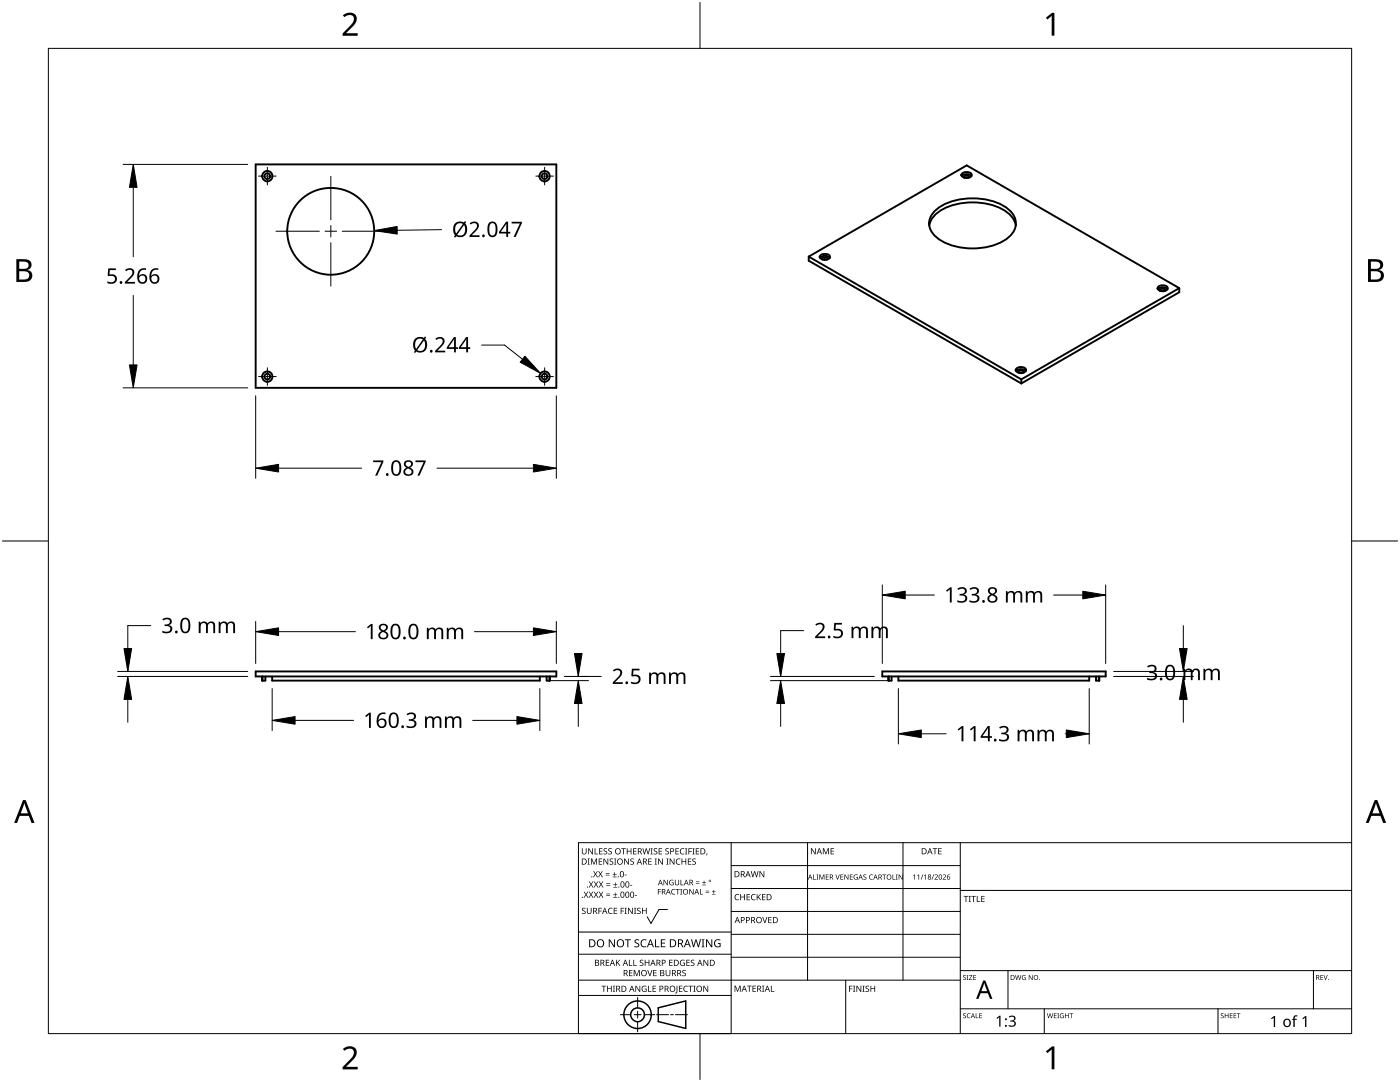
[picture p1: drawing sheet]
<svg xmlns="http://www.w3.org/2000/svg" width="279mm" height="216mm" viewBox="0 0 279 216" stroke-linecap="round" stroke-linejoin="round" font-family="sans-serif">
<g fill="none" stroke="#000" stroke-width=".38">
<path d="M51 32.8h60v44.6h-60zM191.9 35.1a1.43 1.43 0 0 1 2 0M192 34.7a1.29 1.29 0 0 1 1.9 .2 1.2 1.2 0 0 1-2 0zM192.4 35.4a.57 .57 0 0 1 .5-.4 .57 .57 0 0 1 .6 .4h-.1M192.5 35.5h.8M192.8 35.4v.1M193 35.4v.1M161.4 51.2v.8l42.4 24.5M161.4 51.2l31.5-18.2 42.4 24.5M161.4 51.2l42.4 24.5M163.7 51.5a1.33 1.33 0 0 1 1.9 0M163.7 51a1.49 1.49 0 0 1 1.9 0l.1 .3a1.2 1.2 0 0 1-2.1 0z"/>
<path d="M164.1 51.8a.57 .57 0 0 1 .5-.5 .57 .57 0 0 1 .6 .4l-.1 .1M164.3 51.8h.7M164.6 51.7v.1M185.5 45a5 5 0 0 1 3.2-3.5 13.2 13.2 0 0 1 12.4 1 4 4 0 0 1 1.6 2.5M186.8 41.8a12.9 12.9 0 0 1 12-1.4 5.7 5.7 0 0 1 3.8 3.4 3.8 3.8 0 0 1-2 4.1 13.3 13.3 0 0 1-13 0 3.6 3.6 0 0 1-1.8-4.8zM231.1 57.7a1.43 1.43 0 0 1 1.9 0M231.1 57.3a1.48 1.48 0 0 1 1.9 0v.2a1.17 1.17 0 0 1-2 0zM231.5 58a.57 .57 0 0 1 .5-.4 .57 .57 0 0 1 .6 .4M231.7 58.1h.7M232.1 58v.1M235.3 57.5l-31.5 18.2M235.3 57.5v.8l-31.5 18.2"/>
<path d="M202.8 74a1.43 1.43 0 0 1 1.9 0M202.8 73.6a1.28 1.28 0 0 1 2 .2 1.16 1.16 0 0 1-2.1 0zM203.2 74.3a.57 .57 0 0 1 .6-.4 .57 .57 0 0 1 .5 .4M203.4 74.4h.7M203.8 75.7v.8M51 134h60v1h-60zM52.3 135v.8h.7v-.8M52.4 135v.8M107.7 135v.8h-53.4v-.8M109.7 135v.8M109.8 135v.8h-.7v-.8M176.1 134h44.6v1h-44.6z"/>
<path d="M177.3 135v.8h.6v-.8M177.4 135v.8M217.4 135v.8h-38.1v-.8M218.7 135v.8h.7v-.8M219.3 135v.8"/>
<circle cx="53.3" cy="35.1" r=".56"/>
<circle cx="53.4" cy="35.1" r="1.03"/>
<circle cx="108.7" cy="35.1" r=".56"/>
<circle cx="108.7" cy="35.1" r="1.03"/>
<circle cx="66" cy="46.1" r="8.7"/>
<circle cx="53.3" cy="75.2" r=".57"/>
<circle cx="53.4" cy="75.1" r="1.03"/>
<circle cx="108.7" cy="75.2" r=".57"/>
<circle cx="108.7" cy="75.1" r="1.03"/>
</g>
<path d="M9.7 9.7h260v196.5h-260z" fill="none" stroke="#000" stroke-width=".2"/>
<path d="M139.7 .5v9.2M.5 108h9.2M269.7 108h9.2M139.7 206.2v9.2" fill="none" stroke="#000" stroke-width=".2"/>
<g fill="#000">
<path d="M68.4 3.1a1.64 1.64 0 0 1 2.8 .4 2.52 2.52 0 0 1-1.2 2.2l-.9 .9h2.3v.5h-3v-.4l1.2-1.2a1.95 1.95 0 0 0 .9-2.2 1.23 1.23 0 0 0-1.8 .1zM208.7 3.5l1.3-.9h.4v4.5h-.5v-4l-.9 .8zM68.4 209.3a1.64 1.64 0 0 1 2.8 .4 2.52 2.52 0 0 1-1.2 2.2l-.9 1h2.3v.5h-3v-.5l1.2-1.2a1.95 1.95 0 0 0 .9-2.1 1.23 1.23 0 0 0-1.8 .1zM208.7 209.8l1.3-1h.4v4.6h-.5v-4l-.9 .7z"/>
<path d="M3.3 51.7h1.3a1.28 1.28 0 0 1 1.7 1.3 1.04 1.04 0 0 1-.9 .9 1.23 1.23 0 0 1 1 1.5 1.23 1.23 0 0 1-1.5 .9h-1.6zM3.8 54.1v1.7h1a.86 .86 0 0 0 1-.9 .86 .86 0 0 0-1.1-.8zM3.8 52.2v1.4h.9a.78 .78 0 0 0 1-.7 .78 .78 0 0 0-1.1-.7z"/>
<path d="M273 51.7h1.3a1.28 1.28 0 0 1 1.7 1.3 1.04 1.04 0 0 1-.8 .9 1.23 1.23 0 0 1 1 1.5 1.23 1.23 0 0 1-1.6 .9h-1.6zM273.6 54.1v1.7h.9a.86 .86 0 0 0 1.1-.9 .86 .86 0 0 0-1.1-.8zM273.6 52.2v1.4h.8a.78 .78 0 0 0 1-.7 .78 .78 0 0 0-1.1-.7z"/>
<path d="M4.6 159.6h.5l1.8 4.6h-.6l-.6-1.4h-1.8l-.5 1.4h-.6zM4.8 160.2l-.7 2.1h1.5z"/>
<path d="M274.3 159.6h.6l1.7 4.6h-.6l-.5-1.4h-1.8l-.6 1.4h-.5zM274.6 160.2l-.7 2.1h1.4z"/>
</g>
<g fill="none" stroke="#000" stroke-width=".2">
<path d="M145.9 168.1v38.1h-30.5v-38.1h154.3M145.9 172.7h45.7M145.9 177.3h45.7M161.2 168.1v27.5M180.2 168.1v27.5M191.6 168.1v38.1M191.6 177.7h78.1M115.4 198.6h30.5M115.4 195.6h76.2M115.4 190.4h30.5M115.4 186h30.5M127.3 199v2.1"/>
<path d="M133.2 181.5h-1.7l-1.6 2.8-.7-1.4M145.9 181.9h45.7M145.9 186.4h45.7M145.9 191h45.7M168.8 195.6v10.6M191.6 193.7h78.1M201.2 193.7v7.6M262.1 193.7v7.6M123.8 202.5h2.1M126.6 202.5h1.3M127.3 201.8v1.4M127.3 203.8v2.1"/>
<path d="M128.6 202.5h2.1M131 202.5h2.4M133.8 202.5h.6M134.8 202.5h2.4M191.6 201.3h78.1M208.4 201.3v4.9M243.1 201.3v4.9"/>
</g>
<g fill="#000">
<path d="M116.1 169.3h.2v.8a.32 .32 0 0 0 .3 .3 .32 .32 0 0 0 .3-.3v-.8h.2v.8a.47 .47 0 0 1-.5 .4 .47 .47 0 0 1-.5-.5zM116.5 177.9h.2l.3 .5 .3-.5h.1l-.4 .6 .4 .6h-.1l-.3-.5-.4 .5h-.1l.4-.6zM117.3 171.3h.4l-.1 .1v1l.1 .1h-.4l.1-.1v-1zM117.4 169.3h.2l.6 1v-1h.1v1.2h-.1l-.7-1v1h-.1zM117.5 177.9h.2l.3 .5 .3-.5h.1l-.4 .6 .4 .6h-.1l-.4-.5-.3 .5h-.1l.4-.6zM117.5 175.9h.2l.3 .5 .3-.5h.1l-.4 .6 .5 .6h-.2l-.3-.5-.4 .5h-.1l.4-.6zM117.9 171.3h.3l.3 1 .4-1h.3v1.2h-.2v-1l-.4 1h-.1l-.4-1v1h-.2zM118.7 169.3h.1v1h.6v.2h-.7zM118.4 173.8h.1l.3 .5 .3-.5h.2l-.4 .6 .4 .7h-.1l-.4-.6-.3 .6h-.1l.4-.7zM118.5 177.9h.2l.2 .5 .3-.5h.2l-.4 .6 .4 .6h-.1l-.4-.5-.3 .5h-.1l.4-.6zM118.5 175.9h.2l.3 .5 .3-.5h.1l-.4 .6 .4 .6h-.1l-.3-.5-.4 .5h-.1l.4-.6zM119.5 171.3h.7v.1h-.6v.4h.5v.2h-.5v.4h.6v.1h-.7z"/>
<path d="M119.6 169.3h.6v.1h-.5v.4h.5v.1h-.5v.4h.5v.2h-.6zM119.4 173.8h.1l.3 .5 .3-.5h.2l-.4 .6 .4 .7h-.1l-.4-.6-.3 .6h-.2l.5-.7zM119.5 177.9h.1l.3 .5 .3-.5h.2l-.4 .6 .4 .6h-.1l-.4-.5-.3 .5h-.1l.4-.6zM119.5 175.9h.2l.3 .5 .3-.5h.1l-.4 .6 .4 .6h-.1l-.4-.5-.3 .5h-.1l.4-.6zM120.9 174.6h.8v.1h-.8zM120.9 174.2h.8v.1h-.8zM121 178.7h.8v.1h-.8zM121 178.3h.8v.1h-.8zM121 176.6h.8v.1h-.8zM121 176.3h.8v.1h-.8zM120.5 169.4l.4-.1h.3l-.1 .1a.25 .25 0 0 0-.4-.1 .25 .25 0 0 0 0 .4l.4 .3 .1 .2-.3 .3-.5-.1v-.1h.2a.27 .27 0 0 0 .4-.1 .27 .27 0 0 0-.3-.3l-.2-.2zM120.4 171.3h.2l.7 1-.1-1h.2v1.2h-.2l-.6-1v1h-.2z"/>
<path d="M121.4 169.4l.5-.1h.2v.1a.25 .25 0 0 0-.4-.1 .25 .25 0 0 0 0 .4l.4 .3v.2l-.2 .3-.5-.1v-.1h.1a.27 .27 0 0 0 .5-.1 .27 .27 0 0 0-.4-.3l-.2-.2zM122.3 174.9h.8v.2h-.8zM122.4 179h.8v.1h-.8zM122.4 177h.8v.1h-.8zM121.7 171.4l.4-.1 .3 .1-.1 .1a.25 .25 0 0 0-.4-.1 .25 .25 0 0 0 0 .4 .42 .42 0 0 1 .5 .5 .42 .42 0 0 1-.7 .2l-.1-.2 .2 .1a.27 .27 0 0 0 .5-.2 .27 .27 0 0 0-.4-.3l-.2-.2zM122.6 174h.1v.4h.4v.1h-.4v.4h-.1v-.4h-.3v-.1h.3zM122.7 178.1h.1v.4h.4v.1h-.4v.3h-.1v-.3h-.3v-.1h.3zM122.7 176.1h.2v.3h.3v.2h-.3v.3h-.2v-.3h-.3v-.2h.3zM122.6 171.3h.4l-.1 .1v1l.1 .1h-.4l.1-.1v-1zM124 169.3h.9v.1h-.4v1.1h-.1v-1.1h-.4zM124.7 174.5h.4v.2h-.4zM124.6 171.3h.1l.7 1v-1h.1v1.2h-.2l-.6-1v1h-.1z"/>
<path d="M125.7 176.6h.5v.1h-.5zM125.1 169.3h.1v.5h.7v-.5h.1v1.2h-.1v-.6h-.7v.6h-.1zM125.8 171.4l.5-.1 .2 .1v.1a.25 .25 0 0 0-.4-.1 .25 .25 0 0 0 0 .4 .42 .42 0 0 1 .4 .5 .42 .42 0 0 1-.7 .2v-.2l.1 .1a.27 .27 0 0 0 .5-.2 .27 .27 0 0 0-.4-.3l-.2-.2zM126.7 178.6h.4v.2h-.4zM126.4 169.3h.6v.1h-.5v.4h.5v.1h-.5v.4h.5v.2h-.6zM128.2 169.3h.2l.2 1 .3-1h.2l.2 1 .3-1h.1l-.3 1.2h-.1l-.3-1.1-.3 1.1h-.2zM129.4 171.3h.7v.1h-.6v.4h.5v.2h-.5v.4h.6v.1h-.7zM129.8 169.3h.5l-.2 .1v1l.2 .1h-.5l.2-.1v-1zM130.7 171.3h.4l-.1 .1v1l.1 .1h-.4l.1-.1v-1zM130.5 169.4l.4-.1h.3l-.1 .1a.25 .25 0 0 0-.4-.1 .25 .25 0 0 0 0 .4l.4 .3 .1 .2-.2 .3-.6-.1v-.1h.2a.27 .27 0 0 0 .4-.1 .27 .27 0 0 0-.3-.3l-.2-.2zM131.3 177.4h.6v.1h-.5v.4h.5v.1h-.5v.5h-.1zM131.4 169.3h.7v.1h-.5v.4h.5v.1h-.5v.4h.5v.2h-.7z"/>
<path d="M131.3 171.3h.2l.7 1v-1h.1v1.2h-.2l-.6-1v1h-.2zM132.4 175.6h.2l.6 .9v-.9h.1v1h-.2l-.6-.9v.9h-.1zM133 171.3h.4l-.1 .1v1l.1 .1h-.4l.1-.1v-1zM132.8 169.4l.4-.1h.3l-.1 .1a.25 .25 0 0 0-.3-.1 .25 .25 0 0 0 0 .4l.4 .3v.2l-.2 .3-.5-.1v-.1h.1a.27 .27 0 0 0 .5-.1 .27 .27 0 0 0-.4-.3l-.2-.2zM133.7 175.7l.5-.2 .2 .1v.1a.45 .45 0 0 0-.7 .4 .45 .45 0 0 0 .6 .4v-.3h-.2v-.1h.3v.5a.6 .6 0 0 1-.8-.1 .6 .6 0 0 1 .1-.8zM134.1 177.5l.4-.1h.3l-.1 .2a.44 .44 0 0 0-.6 .4 .44 .44 0 0 0 .6 .3 .52 .52 0 0 1-.7 0 .52 .52 0 0 1 .1-.8zM133.6 171.3h.2l.7 1v-1h.1v1.2h-.2l-.6-1v1h-.2zM134.9 177.4h.8v.1h-.4v1h-.1v-1h-.3zM135 171.5l.5-.2 .3 .1-.1 .1a.49 .49 0 0 0-.7 .4 .49 .49 0 0 0 .7 .5 .52 .52 0 0 1-.6 0 .52 .52 0 0 1-.2-.6zM134.8 169.3h.7v.1h-.6v.4h.5v.1h-.5v.4h.6v.2h-.7zM134.7 175.6h.1v.7a.28 .28 0 0 0 .3 .2 .28 .28 0 0 0 .3-.2v-.7h.1v.7a.42 .42 0 0 1-.4 .4 .42 .42 0 0 1-.4-.4zM135.8 175.6h.2v.9h.4v.1h-.6z"/>
<path d="M135.8 177.4h.3l-.1 .1v.9l.1 .1h-.3l.1-.1v-.9zM135.8 169.4l.4-.1h.4l-.1 .1h-.2a.49 .49 0 0 0-.4 .6 .49 .49 0 0 0 .7 .3 .52 .52 0 0 1-.7 .1 .52 .52 0 0 1-.2-.6zM136 171.3h.2v.5h.6v-.5h.1v1.2h-.1v-.5h-.6v.5h-.2zM136.7 169.3h.5l-.2 .1v1l.2 .1h-.5l.2-.1v-1zM137.4 169.3h.7v.1h-.6v.4h.5v.2h-.5v.5h-.1zM137.3 171.3h.7v.1h-.6v.4h.5v.2h-.5v.4h.6v.1h-.7zM137.6 177.4h.1l.6 .9v-.9h.1v1.1h-.1l-.6-.9v.9h-.1zM138.2 169.3h.4l-.1 .1v1l.1 .1h-.4l.1-.1v-1zM138.9 176.2h.7v.1h-.7zM138.9 175.9h.7v.1h-.7zM138.2 171.4l.4-.1 .3 .1-.1 .1a.25 .25 0 0 0-.4-.1 .25 .25 0 0 0 0 .4 .42 .42 0 0 1 .5 .5 .42 .42 0 0 1-.7 .2l-.1-.2 .2 .1a.27 .27 0 0 0 .5-.2 .27 .27 0 0 0-.4-.3l-.2-.2zM138.9 169.3h.6v.1h-.5v.4h.5v.1h-.5v.4h.5v.2h-.6z"/>
<path d="M139.7 177.4h.1v1h.5v.1h-.6zM140.1 176.5h.8v.1h-.8zM140.5 175.7h.1v.3h.3v.2h-.3v.3h-.1v-.3h-.4v-.2h.4zM140.8 178h.7v.2h-.7zM140.8 177.7h.7v.1h-.7zM141 170.3h.2l-.3 .4zM142.1 178.4h.7v.1h-.7zM142.4 177.6h.1v.3h.3v.1h-.3v.3h-.1v-.3h-.3v-.1h.3zM146.8 178.6l.4-.2 .3 .1v.1a.49 .49 0 0 0-.7 .4 .49 .49 0 0 0 .7 .5 .52 .52 0 0 1-.7 0 .52 .52 0 0 1-.2-.6zM147.7 178.4h.2v.5h.6v-.5h.2v1.2h-.2v-.5h-.6v.5h-.2zM149 178.4h.7v.1h-.5v.4h.4v.2h-.4v.4h.5v.1h-.7zM150 178.6l.5-.2 .3 .1-.1 .1a.49 .49 0 0 0-.7 .4 .49 .49 0 0 0 .8 .5 .52 .52 0 0 1-.7 0 .52 .52 0 0 1-.2-.6z"/>
<path d="M149.8 173.8h.2l.3 1.1 .2-1.1h.2l.3 1.1 .2-1.1h.2l-.3 1.2h-.2l-.3-1-.3 1h-.1zM151 178.4h.2v.6l.5-.6h.2l-.5 .5 .5 .7h-.2l-.4-.6-.1 .6h-.2zM151.6 173.8h.1l.7 1v-1h.1v1.2h-.1l-.7-1v1h-.1zM152.1 178.4h.7v.1h-.6v.4h.5v.2h-.5v.4h.6v.1h-.7zM162.3 174.5h.1v.9h.5v.1h-.6zM161.8 169.3h.2l.7 1v-1h.1v1.2h-.2l-.6-1v1h-.2zM162.9 174.5h.4l-.1 .1v.8l.1 .1h-.4l.2-.1v-.8zM163.5 174.5h.2l.3 .8 .3-.8h.2v1h-.1v-.9l-.4 .9-.4-.9v.9h-.1zM164.2 169.3h.2l.4 .9 .4-.9h.2v1.2h-.1v-1.1l-.4 1.1h-.1l-.4-1.1v1.1h-.2zM164.8 174.5h.6v.1h-.5v.3h.5v.1h-.5v.4h.5v.1h-.6zM165.8 169.3h.6v.1h-.5v.4h.5v.1h-.5v.4h.5v.2h-.6zM166.7 174.5h.2l.3 .9 .2-.9h.2l-.4 1h-.1z"/>
<path d="M167.7 174.5h.6v.1h-.5v.3h.5v.1h-.5v.4h.5v.1h-.6zM168.5 174.5h.2l.5 .8v-.8h.1v1h-.1l-.6-.8v.8h-.1zM169.6 174.5h.6v.1h-.5v.3h.4v.1h-.4v.4h.5v.1h-.6zM170.5 174.6l.5-.1h.2l-.1 .2a.42 .42 0 0 0-.6 .3 .42 .42 0 0 0 .6 .4v-.3h-.3v-.1h.4v.5a.56 .56 0 0 1-.7-.1 .56 .56 0 0 1 0-.8zM172.3 174.6l.4-.1h.2v.1a.24 .24 0 0 0-.4 0 .24 .24 0 0 0-.1 .3 .24 .24 0 0 0 .3 .1 .32 .32 0 0 1 .1 .5 .32 .32 0 0 1-.5-.1h.1a.26 .26 0 0 0 .3 0 .26 .26 0 0 0 .1-.3 .26 .26 0 0 0-.4-.1zM173.6 174.6l.3-.1h.3v.2a.41 .41 0 0 0-.6 .3 .41 .41 0 0 0 .6 .4 .48 .48 0 0 1-.7-.1 .48 .48 0 0 1 .1-.7zM176.1 174.5h.7v.1h-.3v.9h-.1v-.9h-.3zM178.1 174.5h.1v.9h.5v.1h-.6zM178.8 174.5h.4l-.2 .1v.8l.2 .1h-.4l.1-.1v-.8zM179.4 174.5h.1l.5 .8v-.8h.2v1h-.2l-.5-.8v.8h-.1zM182.2 174.7l.4-.2v1h-.1v-.9l-.2 .2zM183 174.7l.4-.2v1h-.1v-.9l-.2 .2z"/>
<path d="M184.1 174.5h.2l-.4 1h-.1zM184.4 174.7l.4-.2v1h-.1v-.9l-.2 .2zM186.3 174.5h.1l-.4 1h-.1zM186.1 169.3h.9v.1h-.3v1.1h-.2v-1.1h-.4zM186.5 174.6a.37 .37 0 0 1 .6 0 .37 .37 0 0 1-.2 .6l-.2 .2h.5v.1h-.7l.3-.4a.27 .27 0 0 0 .2-.3 .27 .27 0 0 0-.3-.2zM187.2 169.3h.7v.1h-.5v.4h.5v.1h-.5v.4h.5v.2h-.7zM188.2 174.6a.37 .37 0 0 1 .5 0 .37 .37 0 0 1-.2 .6l-.2 .2h.5v.1h-.7l.3-.4a.27 .27 0 0 0 .3-.3 .27 .27 0 0 0-.4-.2zM192.3 178.8h.9v.1h-.3v1.1h-.2v-1.1h-.4zM193.3 178.8h.5l-.2 .1v1l.2 .1h-.5l.2-.1v-1zM193.8 178.8h1v.1h-.4v1.1h-.2v-1.1h-.4zM194.9 178.8h.2v1.1h.5v.1h-.7zM195.8 178.8h.7v.1h-.5v.4h.5v.1h-.5v.5h.5v.1h-.7z"/>
<path d="M116.2 181.3l.4-.2 .3 .1-.1 .1a.25 .25 0 0 0-.4-.1 .25 .25 0 0 0 0 .4l.4 .2 .1 .3-.3 .3-.5-.1v-.1h.2a.27 .27 0 0 0 .4-.1 .27 .27 0 0 0-.3-.3l-.2-.2zM117.1 181.1h.2v.8a.32 .32 0 0 0 .3 .3 .32 .32 0 0 0 .3-.3v-.8h.2v.8a.47 .47 0 0 1-.5 .5 .47 .47 0 0 1-.5-.5zM119.4 181.1h.7v.2h-.5v.4h.5v.1h-.5v.6h-.2zM120 196.7h1v.1h-.4v1.1h-.2v-1.1h-.4zM120.9 191.5h.7v.1h-.5v.4h.4v.2h-.4v.4h.5v.1h-.7zM121.5 181.3l.4-.2 .4 .1-.1 .1a.49 .49 0 0 0-.7 .5 .49 .49 0 0 0 .7 .4 .52 .52 0 0 1-.6 .1 .52 .52 0 0 1-.3-.6zM121.1 196.7h.2v.5h.6v-.5h.2v1.2h-.2v-.6h-.6v.6h-.2zM121.5 187.4h.2l.9 1.3v-1.3h.1v1.6h-.2l-.8-1.3v1.3h-.2zM122.3 196.7h.4l-.1 .1v1l.1 .1h-.4l.2-.1v-1zM122.5 181.1h.7v.2h-.6v.4h.5v.1h-.5v.4h.6v.2h-.7zM122.9 191.5h.2v.6l.5-.6h.2l-.5 .5 .5 .7h-.2l-.4-.6-.1 .6h-.2zM123.9 181.1h.6v.2h-.5v.4h.5v.1h-.5v.6h-.1z"/>
<path d="M124.7 181.1h.4l-.2 .2v.9l.2 .2h-.4l.1-.2v-.9zM124.7 187.4h1.2v.2h-.5v1.4h-.2v-1.4h-.5zM125.5 191.5h.2v1.1h.5v.1h-.7zM125.5 193.6h.7v.1h-.5v.4h.5v.1h-.5v.4h.5v.2h-.7zM125.3 181.1h.2l.7 1.1-.1-1.1h.2v1.3h-.2l-.6-1v1h-.2zM126.4 191.5h.2v1.1h.5v.1h-.7zM126.5 181.1h.5l-.2 .2v.9l.2 .2h-.5l.2-.2v-.9zM126.5 193.6h.2l.4 1 .4-1h.2v1.2h-.2v-1.1l-.4 1.1h-.1l-.4-1.1v1.1h-.1zM126.7 187.6l.3-.2 .6 .1-.2 .1a.33 .33 0 0 0-.6 .2 .33 .33 0 0 0 .4 .4 .47 .47 0 0 1 .4 .6 .47 .47 0 0 1-.7 .2h-.3v-.2h.2a.35 .35 0 0 0 .6-.2 .35 .35 0 0 0-.5-.4l-.3-.2zM126.8 196.7h.2l.6 1v-1h.2v1.2h-.2l-.7-1 .1 1h-.2zM127.2 181.3l.4-.2 .3 .1-.1 .1a.25 .25 0 0 0-.4-.1 .25 .25 0 0 0 0 .4l.4 .2 .1 .3-.3 .3-.5-.1v-.1h.2a.27 .27 0 0 0 .4-.1 .27 .27 0 0 0-.3-.3l-.2-.2zM127.7 191.6l.5-.1 .2 .1v.1a.25 .25 0 0 0-.4-.1 .25 .25 0 0 0 0 .4l.4 .2v.3l-.2 .2h-.5v-.2l.1 .1a.27 .27 0 0 0 .5-.2 .27 .27 0 0 0-.4-.3l-.2-.2z"/>
<path d="M128 187.6l.6-.2 .4 .1v.2a.64 .64 0 0 0-1 .5 .64 .64 0 0 0 1 .6v.2a.83 .83 0 0 1-1.1-.3 .83 .83 0 0 1 .1-1.1zM128.2 196.8l.6-.1 .2 .1v.1a.5 .5 0 0 0-.8 .4 .5 .5 0 0 0 .7 .5v-.4h-.3v-.1h.4v.6a.66 .66 0 0 1-.8-.2 .66 .66 0 0 1 0-.9zM128.1 181.1h.2v.6h.6v-.6h.2v1.3h-.2v-.6h-.6v.6h-.2zM129.2 193.6h.1l.4 1 .3-1h.2l-.4 1.2h-.2zM129.3 196.7h.2v1.1h.5v.1h-.7zM128.7 191.5h.1v.5h.6v-.5h.2v1.2h-.2v-.5h-.6v.5h-.1zM130.7 187.4h.2v1.4h.7v.2h-.9zM130.2 196.7h.7v.1h-.5v.4h.5v.1h-.5v.5h.5v.1h-.7zM130.4 193.6h.6v.1h-.5v.4h.5v.1h-.5v.4h.5v.2h-.6zM131.9 187.4h.9v.2h-.7v.5h.6v.2h-.6v.5h.7v.2h-.9zM132.8 193.6h.2v.7a.32 .32 0 0 0 .3 .4 .32 .32 0 0 0 .3-.4v-.7h.2v.7a.47 .47 0 0 1-.5 .5 .47 .47 0 0 1-.5-.5zM133.5 191.5h.7v.1h-.5v.4h.5v.2h-.5v.4h.5v.1h-.7z"/>
<path d="M135 196.7h.2v1.3l-.1 .2h-.3l-.1-.1 .3-.2zM135.5 196.7h.7v.1h-.5v.4h.4v.1h-.4v.5h.5v.1h-.7zM135.8 191.7l.5-.2 .4 .1-.1 .1a.5 .5 0 0 0-.8 .4 .5 .5 0 0 0 .7 .5v-.4h-.2v-.1h.4v.6a.66 .66 0 0 1-.9-.1 .66 .66 0 0 1 0-.9zM136.2 193.7l.4-.2 .3 .1-.1 .1a.25 .25 0 0 0-.4-.1 .25 .25 0 0 0 0 .4 .42 .42 0 0 1 .5 .6 .42 .42 0 0 1-.7 .2l-.1-.2h.2a.27 .27 0 0 0 .5-.1 .27 .27 0 0 0-.4-.3l-.2-.2zM136.5 196.8l.5-.1 .3 .1-.1 .1a.49 .49 0 0 0-.7 .4 .49 .49 0 0 0 .8 .4 .52 .52 0 0 1-.7 .1 .52 .52 0 0 1-.2-.6zM137 191.5h.7v.1h-.6v.4h.5v.2h-.5v.4h.6v.1h-.7zM137.4 196.7h.9v.1h-.4v1.1h-.1v-1.1h-.4zM137.9 191.6l.4-.1 .3 .1-.1 .1a.25 .25 0 0 0-.4-.1 .25 .25 0 0 0 0 .4l.4 .2 .1 .3-.2 .2h-.6v-.2l.2 .1a.27 .27 0 0 0 .5-.2 .27 .27 0 0 0-.4-.3l-.2-.2zM138.4 196.7h.4l-.1 .1v1l.1 .1h-.4l.1-.1v-1zM137.9 187.4h.2l.3 1.4 .4-1.4h.2l.4 1.4 .3-1.4h.2l-.4 1.6h-.2l-.4-1.3-.4 1.3h-.2zM140 187.4h.6l-.2 .2v1.3l.2 .1h-.6l.2-.1v-1.3zM140.4 196.7h.1l.7 1v-1h.1v1.2h-.1l-.7-1v1h-.1z"/>
<path d="M140.4 191.5h.2l.6 1v-1h.1v1.2h-.1l-.7-1v1h-.1zM140.9 187.4h.2l.9 1.3v-1.3h.2v1.6h-.3l-.8-1.3v1.3h-.2zM142.7 187.6l.7-.2 .4 .1-.1 .2a.65 .65 0 0 0-1 .5 .65 .65 0 0 0 .9 .6v-.4h-.3v-.2h.5v.7a.86 .86 0 0 1-1.1-.1 .86 .86 0 0 1 0-1.2zM146.6 196.7h.2l.4 1 .4-1h.2v1.2h-.1v-1.1l-.4 1.1h-.2l-.4-1.1v1.1h-.1zM149.1 196.7h.9v.1h-.4v1.1h-.1v-1.1h-.4zM150.2 196.7h.7v.1h-.6v.4h.5v.1h-.5v.5h.6v.1h-.7zM152.1 183h.2l.3 1 .4-1h.2l-.5 1.2h-.1zM152.1 196.7h.4l-.1 .1v1l.1 .1h-.4l.1-.1v-1zM153.8 196.7h.2v1.1h.5v.1h-.7zM153.3 183h.7v.1h-.5v.4h.5v.1h-.5v.5h.5v.1h-.7zM169.5 196.7h.6v.1h-.5v.5h.5v.1h-.5v.5h-.1zM170.2 196.7h.5l-.2 .1v1l.2 .1h-.5l.2-.1v-1z"/>
<path d="M170.9 196.7h.2l.6 1v-1h.2v1.2h-.2l-.6-1v1h-.2zM172.1 196.7h.5l-.2 .1v1l.2 .1h-.5l.2-.1v-1zM172.8 196.8l.4-.1h.2v.2a.25 .25 0 0 0-.4-.1 .25 .25 0 0 0 0 .4l.4 .2 .1 .3-.3 .2h-.5v-.2l.2 .1a.27 .27 0 0 0 .4-.2 .27 .27 0 0 0-.3-.3l-.3-.2zM173.7 196.7h.2v.5h.6v-.5h.2v1.2h-.2v-.6h-.6v.6h-.2zM192.2 194.7l.4-.1h.2l-.1 .1a.24 .24 0 0 0-.3 0 .24 .24 0 0 0-.1 .3 .24 .24 0 0 0 .4 .1l.1 .1-.1 .3h-.4l-.1-.1a.24 .24 0 0 0 .3 .1 .24 .24 0 0 0 .1-.3l-.4-.3zM192.9 194.6h.4l-.1 .1v.7l.1 .1h-.4l.1-.1v-.7zM193.4 194.6h.6l-.5 .8h.6v.1h-.7l.5-.8h-.5zM194.2 194.6h.6v.1h-.4v.3h.4v.1h-.4v.3h.4v.1h-.6zM202.6 194.6h.1l.2 .8 .2-.8h.2l.2 .8 .2-.8h.1l-.2 .9h-.2l-.2-.8-.2 .8h-.2zM204.1 194.7l.3-.1h.3l-.1 .1a.4 .4 0 0 0-.6 .4 .4 .4 0 0 0 .6 .3v-.3l-.2-.1h.3v.5a.53 .53 0 0 1-.7-.1 .53 .53 0 0 1 .1-.7zM205.3 194.6h.2l.5 .8v-.8h.1v.9h-.2l-.5-.8v.8h-.1zM263.5 194.6h.6v.1h-.5v.3h.4v.1h-.4v.3h.5v.1h-.6z"/>
<path d="M264.1 194.6h.2l.2 .8 .3-.8h.2l-.4 .9h-.1zM192.2 202.3l.4-.1h.2l-.1 .1a.24 .24 0 0 0-.3 0 .24 .24 0 0 0-.1 .3 .24 .24 0 0 0 .4 .1l.1 .2-.1 .2-.4 .1-.1-.2a.24 .24 0 0 0 .3 .1 .24 .24 0 0 0 .1-.3l-.4-.2zM193.1 202.3l.6-.1-.3 .1a.4 .4 0 0 0-.3 .5 .4 .4 0 0 0 .5 .2 .46 .46 0 0 1-.6 0 .46 .46 0 0 1 .1-.7zM194.7 202.2h.1v.8h.5v.2h-.6zM195.4 202.2h.6v.1h-.4v.3h.4v.1h-.4v.4h.4v.1h-.6zM198.9 203.1l.6-.4h.2v2.2h-.3v-1.9l-.4 .3zM201.3 202.9a.78 .78 0 0 1 .8-.3 .78 .78 0 0 1 .6 .6l-.1 .3-.4 .2a.62 .62 0 0 1 .5 .8 .62 .62 0 0 1-.8 .4l-.6-.1v-.3l.3 .1a.49 .49 0 0 0 .7 0 .49 .49 0 0 0 0-.7l-.7-.1v-.2a.46 .46 0 0 0 .7 0 .46 .46 0 0 0-.1-.7h-.3l-.5 .2zM209 202.2h.1l.2 .8 .2-.8h.1l.3 .8 .2-.8h.1l-.3 1h-.1l-.2-.9-.3 .9h-.1zM210.3 202.2h.6v.1h-.4v.3h.3v.1h-.3v.4h.4v.1h-.6zM211 202.2h.4l-.2 .1v.8l.2 .1h-.4l.1-.1v-.8zM211.6 202.3l.7-.1-.1 .1a.4 .4 0 0 0-.6 .4 .4 .4 0 0 0 .6 .3v-.2l-.2-.2h.3v.5a.53 .53 0 0 1-.7-.1 .53 .53 0 0 1 0-.7zM212.5 202.2h.2v.4h.5v-.4h.1v1h-.1v-.5h-.5v.5h-.2z"/>
<path d="M213.4 202.2h.8v.1h-.3v.9h-.2v-.9h-.3zM243.7 202.3l.3-.1h.2v.1a.24 .24 0 0 0-.3 0 .24 .24 0 0 0-.1 .3 .24 .24 0 0 0 .3 .1l.1 .2-.1 .2-.4 .1-.1-.2a.24 .24 0 0 0 .4 .1 .24 .24 0 0 0 0-.3l-.3-.2zM244.4 202.2h.2v.4h.5v-.4h.1v1h-.1v-.5h-.5v.5h-.2zM245.4 202.2h.6v.1h-.4v.3h.4v.1h-.4v.4h.4v.1h-.6zM246.2 202.2h.5v.1h-.4v.3h.4v.1h-.4v.4h.4v.1h-.5zM246.8 202.2h.8v.1h-.3v.9h-.2v-.9h-.3zM253.7 203.2l.6-.5h.2v2.2h-.3v-1.9l-.4 .4zM258.2 202.7l.3-.1h.5l-.1 .3-.4-.1-.1 .2v.3h.4v.2h-.4v1.4h-.3v-1.4h-.3l.3-.2zM259.9 203.2l.6-.5h.2v2.2h-.2v-1.9l-.5 .4z"/>
<path d="M116.1 171.3h.4a.61 .61 0 0 1 .6 .6 .61 .61 0 0 1-.6 .6h-.4zM116.3 171.4v1h.1a.48 .48 0 0 0 .5-.5 .48 .48 0 0 0-.4-.5z"/>
<path d="M122.7 169.9a.61 .61 0 0 1 1.2 0 .61 .61 0 0 1-1.2 0zM123 169.5a.47 .47 0 0 0-.1 .7 .47 .47 0 0 0 .8 0v-.1a.45 .45 0 0 0-.1-.6 .45 .45 0 0 0-.6 0z"/>
<path d="M123.1 171.9a.61 .61 0 0 1 1.2 0 .61 .61 0 0 1-1.2 0zM123.5 171.5l-.2 .4a.45 .45 0 0 0 .7 .4 .45 .45 0 0 0 0-.8l-.2-.1z"/>
<path d="M123.9 173.9a.51 .51 0 0 1 .6 .1 .51 .51 0 0 1 0 .7 .44 .44 0 0 1-.6 .3 .44 .44 0 0 1-.2-.6zM123.9 174v.1a.48 .48 0 0 0 .3 .8 .53 .53 0 0 0 .2-.5 .53 .53 0 0 0-.4-.4z"/>
<path d="M124 178a.44 .44 0 0 1 .5 0 .44 .44 0 0 1 .1 .5 .46 .46 0 0 1-.4 .7 .46 .46 0 0 1-.4-.7zM124.1 178.1l-.1 .2a.45 .45 0 0 0 .3 .7 .53 .53 0 0 0 .2-.5 .53 .53 0 0 0-.4-.4z"/>
<path d="M124 176a.44 .44 0 0 1 .5 0 .44 .44 0 0 1 .1 .5 .46 .46 0 0 1-.4 .6 .46 .46 0 0 1-.4-.7zM124.1 176.1l-.1 .4a.31 .31 0 0 0 .2 .5 .31 .31 0 0 0 .3-.5l-.1-.4z"/>
<path d="M124.9 178a.5 .5 0 0 1 .7 .1 .5 .5 0 0 1 0 .6 .44 .44 0 0 1-.6 .4 .44 .44 0 0 1-.2-.6zM125 178.1a.48 .48 0 0 0-.1 .6 .48 .48 0 0 0 .4 .3l.1-.8-.2-.2z"/>
<path d="M124.9 176a.44 .44 0 0 1 .6 0 .44 .44 0 0 1 .1 .5 .46 .46 0 0 1-.5 .6 .46 .46 0 0 1-.3-.7zM125 176.1l-.1 .4a.31 .31 0 0 0 .3 .5 .31 .31 0 0 0 .2-.5v-.4z"/>
<path d="M125.9 178a.5 .5 0 0 1 .6 .1 .5 .5 0 0 1 0 .6 .44 .44 0 0 1-.5 .4 .44 .44 0 0 1-.2-.6zM126 178.1l-.1 .1a.48 .48 0 0 0 .4 .8 .53 .53 0 0 0 .2-.5 .53 .53 0 0 0-.5-.4z"/>
<path d="M127.3 169.3h.3a.35 .35 0 0 1 .5 .2 .35 .35 0 0 1-.3 .4l.4 .6h-.2l-.3-.5h-.3v.5h-.1zM127.4 169.4v.4h.2a.23 .23 0 0 0 .3-.2 .23 .23 0 0 0-.3-.2z"/>
<path d="M127.5 171.3h.2l.4 1.2h-.1l-.2-.4h-.4l-.2 .4h-.1zM127.6 171.5l-.2 .5h.4z"/>
<path d="M128.3 171.3h.3a.35 .35 0 0 1 .5 .2 .35 .35 0 0 1-.3 .5l.4 .5h-.2l-.3-.5h-.2v.5h-.2zM128.5 171.4v.5h.1a.23 .23 0 0 0 .3-.2 .23 .23 0 0 0-.3-.3z"/>
<path d="M131.7 175.5h.1l.5 1.1h-.2l-.1-.3h-.4l-.2 .3h-.1zM131.8 175.7l-.2 .5h.4z"/>
<path d="M132.1 177.4h.3a.31 .31 0 0 1 .4 .2 .31 .31 0 0 1-.2 .4l.3 .5h-.2l-.3-.5h-.2v.5h-.1zM132.2 177.5v.4h.2a.21 .21 0 0 0 .2-.2 .21 .21 0 0 0-.2-.2z"/>
<path d="M133.3 177.4h.1l.5 1.1h-.2l-.1-.4h-.4l-.2 .4h-.1zM133.4 177.5l-.2 .5h.4z"/>
<path d="M133.8 169.3h.6l.1 .2-.1 .4-.5 .1v.5h-.1zM133.9 169.4v.5a.29 .29 0 0 0 .5-.3 .29 .29 0 0 0-.5-.2z"/>
<path d="M136.9 175.5h.1l.4 1.1h-.1l-.1-.3h-.5l-.1 .3h-.1zM137 175.7l-.2 .5h.3z"/>
<path d="M136.2 177.9a.55 .55 0 0 1 1.1 0 .55 .55 0 0 1-1.1 0zM136.4 177.9a.45 .45 0 0 0 .9 0 .45 .45 0 0 0-.9 0z"/>
<path d="M137.6 175.6h.3a.31 .31 0 0 1 .4 .2 .31 .31 0 0 1-.2 .4l.3 .4h-.2l-.2-.4h-.3v.4h-.1zM137.7 175.7v.4h.2a.21 .21 0 0 0 .3-.2 .21 .21 0 0 0-.3-.2z"/>
<path d="M139 177.4h.1l.4 1.1h-.1l-.1-.4h-.5l-.1 .4h-.1zM139.1 177.5l-.2 .5h.3z"/>
<path d="M139.8 169.3h.4a.54 .54 0 0 1 .6 .6 .56 .56 0 0 1-.7 .6h-.3zM140 169.4v.9h.1a.48 .48 0 0 0 .5-.4 .48 .48 0 0 0-.4-.5z"/>
<path d="M141.4 175.8a.25 .25 0 0 1 .5 0 .25 .25 0 0 1-.5 0zM141.5 175.8a.15 .15 0 0 0 .3 0 .15 .15 0 0 0-.3 0z"/>
<path d="M146.6 173.8h.4a.61 .61 0 0 1 .6 .6 .61 .61 0 0 1-.7 .6h-.3zM146.8 174v.9h.1a.43 .43 0 0 0 .5-.5 .41 .41 0 0 0-.4-.4z"/>
<path d="M147.8 173.8h.4a.35 .35 0 0 1 .4 .3 .35 .35 0 0 1-.2 .4l.3 .5h-.2l-.3-.5h-.2v.5h-.2zM148 174v.4h.2a.23 .23 0 0 0 .3-.2 .23 .23 0 0 0-.3-.2z"/>
<path d="M149.2 173.8h.1l.5 1.2h-.1l-.2-.3h-.5l-.1 .3h-.2zM149.3 174l-.2 .5h.4z"/>
<path d="M153 178.4h.4a.55 .55 0 0 1 .6 .6 .56 .56 0 0 1-.6 .6h-.4zM153.2 178.5v1h.1a.48 .48 0 0 0 .5-.5 .48 .48 0 0 0-.4-.5z"/>
<path d="M161.6 174.5h.1l.4 1h-.1l-.1-.3h-.4l-.1 .3h-.2zM161.7 174.6l-.2 .5h.3z"/>
<path d="M163.4 169.2h.2l.5 1.3h-.2l-.2-.4h-.4l-.2 .4h-.1zM163.5 169.4l-.2 .6h.4z"/>
<path d="M165.6 174.5h.3a.29 .29 0 0 1 .3 .2 .29 .29 0 0 1-.1 .4l.2 .4h-.1l-.3-.4h-.2v.4h-.1zM165.7 174.6v.4h.2a.2 .2 0 0 0 .2-.2 .2 .2 0 0 0-.2-.2z"/>
<path d="M171.7 174.5h.1l.4 1h-.1l-.1-.3h-.5l-.1 .3h-.1zM171.8 174.6l-.2 .5h.3z"/>
<path d="M174.7 174.5h.1l.4 1h-.2l-.1-.3h-.4l-.1 .3h-.1zM174.7 174.6l-.1 .5h.3z"/>
<path d="M175.3 174.5h.3a.29 .29 0 0 1 .4 .2 .29 .29 0 0 1-.2 .4l.2 .4h-.1l-.2-.4h-.3v.4h-.1zM175.4 174.6v.4h.2a.2 .2 0 0 0 .2-.2 .2 .2 0 0 0-.2-.2z"/>
<path d="M176.9 175a.51 .51 0 0 1 1 0 .51 .51 0 0 1-1 0zM177.1 175a.4 .4 0 0 0 .8 0 .4 .4 0 0 0-.8 0z"/>
<path d="M184 169.3h.3a.61 .61 0 0 1 .6 .6 .61 .61 0 0 1-.6 .6h-.3zM184.1 169.4v.9h.2a.43 .43 0 0 0 .5-.4 .41 .41 0 0 0-.5-.5z"/>
<path d="M185.2 174.6a.29 .29 0 0 1 .5-.1 .29 .29 0 0 1-.1 .5 .29 .29 0 0 1 .1 .4 .29 .29 0 0 1-.4 0 .29 .29 0 0 1 .1-.4l-.2-.2zM185.3 175.3a.2 .2 0 0 0 .4 0 .2 .2 0 0 0-.4 0zM185.3 174.8a.2 .2 0 0 0 .4 0 .2 .2 0 0 0-.4 0z"/>
<path d="M185.5 169.2h.1l.5 1.3h-.1l-.2-.4h-.5l-.1 .4h-.2zM185.6 169.4l-.2 .6h.4z"/>
<path d="M187.5 174.6h.4l.1 .5a.38 .38 0 0 1-.4 .4 .38 .38 0 0 1-.3-.6zM187.5 174.6v.2a.38 .38 0 0 0 .3 .6 .41 .41 0 0 0 .1-.5 .41 .41 0 0 0-.4-.3z"/>
<path d="M189.1 174.6l.5-.1-.4 .2-.1 .3a.33 .33 0 0 1 .5 .1 .33 .33 0 0 1-.2 .5 .33 .33 0 0 1-.4-.4zM189.1 175.2a.22 .22 0 0 0 .4 0 .22 .22 0 0 0-.4 0z"/>
<path d="M118.4 181.1h.3a.35 .35 0 0 1 .4 .3 .35 .35 0 0 1-.2 .4l.3 .6h-.1l-.3-.5h-.3v.5h-.1zM118.5 181.3v.4h.2a.23 .23 0 0 0 .3-.2 .23 .23 0 0 0-.3-.2z"/>
<path d="M118.7 191.5h.4a.31 .31 0 0 1 .4 .2 .31 .31 0 0 1-.2 .4 .33 .33 0 0 1 .3 .4 .33 .33 0 0 1-.4 .2h-.5zM118.9 192.2v.4h.2a.23 .23 0 0 0 .3-.2 .23 .23 0 0 0-.3-.2zM118.9 191.6v.4h.2a.21 .21 0 0 0 .3-.2 .21 .21 0 0 0-.3-.2z"/>
<path d="M117.6 187.4h.5a.71 .71 0 0 1 .7 .8 .73 .73 0 0 1-.8 .8h-.4zM117.8 187.6v1.2h.2a.56 .56 0 0 0 .6-.6 .54 .54 0 0 0-.6-.6z"/>
<path d="M119.8 191.5h.4a.35 .35 0 0 1 .4 .3 .35 .35 0 0 1-.2 .4l.3 .5h-.2l-.3-.5h-.2v.5h-.2zM120 191.6v.5h.2a.23 .23 0 0 0 .3-.2 .23 .23 0 0 0-.3-.3z"/>
<path d="M119.3 187.6a.74 .74 0 0 1 .9-.1 .74 .74 0 0 1 .4 .7 .77 .77 0 0 1-1.1 .8 .77 .77 0 0 1-.3-1.3zM119.5 187.7l-.2 .5a.56 .56 0 0 0 .7 .6 .56 .56 0 0 0 .3-.9 .51 .51 0 0 0-.8-.2z"/>
<path d="M120.6 181.1h.2l.4 1.3h-.1l-.2-.4h-.4l-.2 .4h-.1zM120.7 181.3l-.2 .6h.4z"/>
<path d="M122.2 191.5h.1l.5 1.2h-.2l-.1-.3h-.5l-.2 .3h-.1zM122.2 191.7l-.2 .5h.4z"/>
<path d="M123 196.7h.3a.35 .35 0 0 1 .4 .2 .35 .35 0 0 1-.2 .5l.3 .5h-.1l-.3-.5h-.3v.5h-.1zM123.1 196.8v.5h.2a.23 .23 0 0 0 .3-.3 .23 .23 0 0 0-.3-.2z"/>
<path d="M123.3 187.6a.74 .74 0 0 1 .8-.1 .74 .74 0 0 1 .5 .7 .77 .77 0 0 1-1.1 .8 .77 .77 0 0 1-.3-1.3zM123.5 187.7l-.2 .5a.56 .56 0 0 0 .7 .6 .56 .56 0 0 0 .3-.9 .51 .51 0 0 0-.8-.2z"/>
<path d="M124.5 193.6h.3a.35 .35 0 0 1 .4 .2 .35 .35 0 0 1-.2 .4l.3 .6h-.1l-.3-.5h-.3v.5h-.1zM124.6 193.7v.4h.2a.23 .23 0 0 0 .3-.2 .23 .23 0 0 0-.3-.2z"/>
<path d="M124 196.7h.4a.54 .54 0 0 1 .6 .6 .56 .56 0 0 1-.6 .6h-.4zM124.2 196.8v1h.2a.48 .48 0 0 0 .5-.5 .48 .48 0 0 0-.5-.5z"/>
<path d="M124.7 191.5h.2l.4 1.2h-.1l-.2-.3h-.4l-.2 .3h-.1zM124.8 191.7l-.2 .5h.4z"/>
<path d="M126 196.7h.2l.4 1.2h-.1l-.2-.4h-.4l-.2 .4h-.1zM126.1 196.8l-.2 .6h.4z"/>
<path d="M127.9 194.2a.61 .61 0 0 1 1.2 0 .61 .61 0 0 1-1.2 0zM128.2 193.8l-.1 .4a.45 .45 0 0 0 .7 .4 .45 .45 0 0 0 0-.8l-.2-.1z"/>
<path d="M129.7 187.4h.2l.6 1.6h-.2l-.2-.5h-.6l-.2 .5h-.2zM129.8 187.6l-.2 .7h.5z"/>
<path d="M130.2 191.5h.2l.5 1.2h-.2l-.2-.3h-.4l-.2 .3h-.1zM130.3 191.7l-.2 .5h.4z"/>
<path d="M131 191.5h.4a.35 .35 0 0 1 .4 .3 .35 .35 0 0 1-.2 .4l.3 .5h-.2l-.3-.5h-.2v.5h-.2zM131.2 191.6v.5h.2a.23 .23 0 0 0 .2-.2 .23 .23 0 0 0-.3-.3z"/>
<path d="M131.8 193.6h.3a.31 .31 0 0 1 .4 .1 .31 .31 0 0 1-.2 .4 .33 .33 0 0 1 .3 .4 .33 .33 0 0 1-.4 .3h-.4zM131.9 194.2v.4h.3a.23 .23 0 0 0 .2-.2 .23 .23 0 0 0-.3-.2zM131.9 193.7v.4h.2a.21 .21 0 0 0 .3-.2 .21 .21 0 0 0-.3-.2z"/>
<path d="M131.6 196.7h.5l.3 .3-.1 .3-.5 .1v.5h-.2zM131.8 196.8v.5a.29 .29 0 0 0 .4-.2 .29 .29 0 0 0-.4-.3z"/>
<path d="M132.6 196.7h.4a.35 .35 0 0 1 .4 .2 .35 .35 0 0 1-.2 .5l.3 .5h-.2l-.3-.5h-.2v.5h-.2zM132.8 196.8v.5h.2a.23 .23 0 0 0 .3-.3 .23 .23 0 0 0-.3-.2z"/>
<path d="M132.1 191.5h.5l.2 .3-.1 .4-.5 .1v.4h-.1zM132.2 191.6v.5a.29 .29 0 0 0 .5-.2 .29 .29 0 0 0-.5-.3z"/>
<path d="M134.1 193.6h.3a.35 .35 0 0 1 .5 .2 .35 .35 0 0 1-.3 .4l.4 .6h-.2l-.3-.5h-.2v.5h-.2zM134.3 193.7v.4h.1a.23 .23 0 0 0 .3-.2 .23 .23 0 0 0-.3-.2z"/>
<path d="M133.5 197.3a.65 .65 0 0 1 1.3 0 .65 .65 0 0 1-1.3 0zM133.9 196.9a.47 .47 0 0 0-.1 .7 .47 .47 0 0 0 .7 0l.1-.1a.45 .45 0 0 0-.1-.6 .45 .45 0 0 0-.6 0z"/>
<path d="M133.7 187.4h.5a.71 .71 0 0 1 .8 .8 .73 .73 0 0 1-.9 .8h-.4zM133.9 187.6v1.2h.2a.56 .56 0 0 0 .6-.6 .54 .54 0 0 0-.6-.6z"/>
<path d="M135.2 193.6h.3a.35 .35 0 0 1 .4 .2 .35 .35 0 0 1-.2 .4l.3 .6h-.1l-.3-.5h-.3v.5h-.1zM135.3 193.7v.4h.2a.23 .23 0 0 0 .3-.2 .23 .23 0 0 0-.3-.2z"/>
<path d="M134.5 191.5h.4a.54 .54 0 0 1 .6 .6 .56 .56 0 0 1-.7 .6h-.3zM134.6 191.6v1h.2a.48 .48 0 0 0 .5-.5 .48 .48 0 0 0-.5-.5z"/>
<path d="M135.3 187.4h.4a.45 .45 0 0 1 .6 .3 .45 .45 0 0 1-.3 .6l.4 .7h-.2l-.4-.6h-.3v.6h-.2zM135.5 187.6v.6h.2a.3 .3 0 0 0 .4-.3 .3 .3 0 0 0-.4-.3z"/>
<path d="M137.1 187.4h.2l.6 1.6h-.2l-.2-.5h-.6l-.2 .5h-.2zM137.2 187.6l-.3 .7h.5z"/>
<path d="M139.6 191.5h.1l.5 1.2h-.1l-.2-.3h-.5l-.1 .3h-.2zM139.7 191.7l-.2 .5h.4z"/>
<path d="M138.9 197.3a.61 .61 0 0 1 1.2 0 .61 .61 0 0 1-1.2 0zM139.3 196.9a.47 .47 0 0 0-.1 .7 .47 .47 0 0 0 .7 0v-.1a.45 .45 0 0 0-.1-.6 .45 .45 0 0 0-.5 0z"/>
<path d="M141.7 191.5h.3a.54 .54 0 0 1 .6 .6 .56 .56 0 0 1-.6 .6h-.3zM141.8 191.6v1h.2a.48 .48 0 0 0 .5-.5 .48 .48 0 0 0-.5-.5z"/>
<path d="M147.1 183h.1l.5 1.2h-.2l-.1-.4h-.5l-.1 .4h-.2zM147.1 183.1l-.1 .6h.3z"/>
<path d="M147.9 183h.6l.1 .3-.1 .3-.5 .1v.5h-.1zM148 183.1v.5a.29 .29 0 0 0 .5-.2 .29 .29 0 0 0-.5-.3z"/>
<path d="M148.5 196.7h.1l.5 1.2h-.2l-.1-.4h-.5l-.2 .4h-.1zM148.5 196.8l-.2 .6h.4z"/>
<path d="M148.9 183h.5l.3 .3-.2 .3-.5 .1v.5h-.1zM149 183.1v.5a.29 .29 0 0 0 .5-.2 .29 .29 0 0 0-.5-.3z"/>
<path d="M149.9 183h.3a.35 .35 0 0 1 .5 .2 .35 .35 0 0 1-.3 .5l.4 .5h-.2l-.3-.5h-.2v.5h-.2zM150.1 183.1v.5h.1a.23 .23 0 0 0 .3-.3 .23 .23 0 0 0-.3-.2z"/>
<path d="M151.1 196.7h.4a.35 .35 0 0 1 .4 .2 .35 .35 0 0 1-.2 .5l.3 .5h-.2l-.3-.5h-.2v.5h-.2zM151.3 196.8v.5h.2a.23 .23 0 0 0 .2-.3 .23 .23 0 0 0-.2-.2z"/>
<path d="M150.8 183.6a.61 .61 0 0 1 1.2 0 .61 .61 0 0 1-1.2 0zM151.2 183.2a.47 .47 0 0 0-.1 .7 .47 .47 0 0 0 .7 0v-.1a.45 .45 0 0 0 0-.6 .45 .45 0 0 0-.6 0z"/>
<path d="M153.1 196.7h.1l.5 1.2h-.2l-.1-.4h-.5l-.2 .4h-.1zM153.1 196.8l-.2 .6h.4z"/>
<path d="M154.3 183h.3a.55 .55 0 0 1 .6 .6 .56 .56 0 0 1-.6 .6h-.3zM154.4 183.1v1h.2a.48 .48 0 0 0 .5-.5 .48 .48 0 0 0-.5-.5z"/>
<path d="M196.2 195.7h.4l1.5 3.6h-.5l-.5-1.1h-1.4l-.4 1.1h-.5zM196.4 196.1l-.5 1.7h1.1z"/>
<path d="M201.7 194.6h.3a.49 .49 0 0 1 .5 .5 .49 .49 0 0 1-.5 .4h-.3zM201.8 194.7v.7h.4l.1-.2v-.3z"/>
<path d="M206.2 195.1a.5 .5 0 0 1 1 0 .5 .5 0 0 1-1 0zM206.4 195a.4 .4 0 0 0 .8 0 .4 .4 0 0 0-.8 0z"/>
<path d="M262.7 194.6h.2a.28 .28 0 0 1 .4 .1 .28 .28 0 0 1-.2 .4l.3 .4h-.2l-.2-.4h-.2v.4h-.1zM262.8 194.7v.3h.1a.19 .19 0 0 0 .3-.2 .19 .19 0 0 0-.3-.1z"/>
<path d="M194.1 202.2l.5 1-.3-.3h-.3l-.3 .3zM194.2 202.3l-.2 .4h.3z"/>
<path d="M256.3 203.5a.77 .77 0 0 1 .9-.2 .77 .77 0 0 1 .4 .8 .81 .81 0 0 1-1.1 .8 .81 .81 0 0 1-.3-1.3zM256.6 203.6l-.2 .5a.52 .52 0 0 0 .6 .6 .52 .52 0 0 0 .3-.7 .48 .48 0 0 0-.2-.5 .48 .48 0 0 0-.5 .1z"/>
<circle cx="116.2" cy="179.1" r=".11"/>
<circle cx="117.2" cy="177" r=".11"/>
<circle cx="118.1" cy="175" r=".11"/>
<circle cx="123.4" cy="175" r=".11"/>
<circle cx="123.5" cy="179.1" r=".11"/>
<circle cx="123.5" cy="177" r=".11"/>
<circle cx="207.5" cy="195.5" r=".09"/>
<circle cx="265.1" cy="195.5" r=".09"/>
<circle cx="200.8" cy="204.7" r=".2"/>
<circle cx="200.8" cy="203.4" r=".2"/>
</g>
<g fill="none" stroke="#000" stroke-width=".3">
<path d="M131.4 201.1l5.5-1.4v5.5l-5.5-1.4z"/>
<circle cx="127.2" cy="202.5" r="2.73"/>
<circle cx="127.2" cy="202.5" r="1.37"/>
</g>
<g fill="none" stroke="#000" stroke-width=".2">
<path d="M51.6 35.1h1M53.4 35.9v1M53.4 33.4v1M53.4 34.8v.7M53.7 35.1h-.7M55.1 35.1h-1M66 35.2v8.7M106.9 35.1h1.1M108.7 33.4v1M108.7 34.8v.7M108.7 35.9v1M109.1 35.1h-.8"/>
<path d="M110.4 35.1h-1M63.7 46.1h-8.6M64.9 46.1h2.3M66 48.4v8.7M66 45v2.3M68.3 46.1h8.7M52.6 75.1h-1M53 75.1h.7M53.4 75.9v1M53.4 73.4v1M53.4 74.8v.7M54.1 75.1h1"/>
<path d="M108 75.1h-1.1M108.3 75.1h.8M108.7 73.4v1M108.7 74.8v.7M108.7 75.9v1M109.4 75.1h1"/>
</g>
<g fill="none" stroke="#000" stroke-width=".2">
<path d="M26.6 37.4v13.8M49.4 32.8h-24.8M26.6 59v13.8M88.1 45.8l-8.8 .2M24.6 77.4h24.8M51 79v16.5M96.1 68.9h4.6l3.6 2.8M111 79v16.5M55.6 93.4h16.6M106.5 93.4h-19.3M176.1 116.7v15.7M186.5 118.7h-5.8"/>
<path d="M210.3 118.7h5.8M220.7 116.7v15.7M25.5 139.5v4.6M30.1 124.8h-4.6v9.2M49.4 134h-25.9M49.4 135h-25.9M51 124v8.4M54.3 137.4v8.4M70.9 126h-15.3M94.7 126h11.8M107.7 137.4v8.4M111 124v8.4"/>
<path d="M112.6 135h7.4M115.4 135h.1M117.4 135.8h-8.1M153.8 135.8h23.9M160.4 125.8h-4.6v9.2M174.5 135h-20.7M179.3 137.4v11.1M217.4 137.4v11.1M222.3 134h15.9M222.3 135h15.9M236.2 124.8v4.6M236.2 139.5v4.6"/>
<path d="M58.9 143.7h11.7M103.2 143.7h-8.9M115.4 140.4v4.6M155.8 140.4v4.6M188.8 146.4h-4.9M212.6 146.4h.2"/>
</g>
<g fill="#000" stroke="#000" stroke-width=".2">
<path d="M26.6 32.8l.8 4.6h-1.6zM74.7 46l4.6-.8v1.5zM25.8 72.8h1.6l-.8 4.6zM104.8 71.1l3.1 3.4-4.1-2.2zM51 93.4l4.6-.7v1.5zM106.5 92.7l4.5 .7-4.5 .8zM176.1 118.7l4.6-.7v1.5zM216.1 118l4.6 .7-4.6 .8zM25.5 135l.8 4.5h-1.6zM24.7 129.4h1.6l-.8 4.6zM51 126l4.6-.7v1.5zM106.5 125.3l4.5 .7-4.5 .8z"/>
<path d="M114.6 130.4h1.6l-.8 4.6zM155 130.4h1.6l-.8 4.6zM236.2 135l.7 4.5h-1.5zM235.4 129.4h1.5l-.7 4.6zM54.3 143.7l4.6-.7v1.5zM103.2 143l4.5 .7-4.5 .8zM115.4 135.8l.8 4.6h-1.6zM155.8 135.8l.8 4.6h-1.6zM179.3 146.4l4.6-.7v1.5zM212.8 145.7l4.6 .7-4.6 .8z"/>
</g>
<g fill="#000">
<path d="M21.6 53.6h1.5v.3h-1.2l-.1 .9a1.02 1.02 0 0 1 1.5 .8 1.02 1.02 0 0 1-1.3 1l-.6-.1v-.4a.88 .88 0 0 0 1 .2 .88 .88 0 0 0 .5-.8 .85 .85 0 0 0-1.2-.4l-.2-.1zM25 53.9a1.01 1.01 0 0 1 1.1-.4 1.01 1.01 0 0 1 .7 1l-.3 .6-1.1 1.2h1.5v.3h-2v-.3l1.1-1.1a.72 .72 0 0 0 .4-.7 .72 .72 0 0 0-.4-.7l-.8 .3zM93.7 44.6a1.01 1.01 0 0 1 1.2-.4 1.01 1.01 0 0 1 .7 1l-.3 .6-1.1 1.1h1.5v.4h-2v-.3l1.1-1.1a.72 .72 0 0 0 .4-.7 .72 .72 0 0 0-.4-.7l-.9 .3zM102.1 44.2h2v.3l-1.2 2.8h-.4l1.3-2.7h-1.7zM86.9 67.6a1.01 1.01 0 0 1 1.1-.4 1.01 1.01 0 0 1 .7 1l-.3 .6-1.1 1.2h1.6v.3h-2.1v-.3l1.1-1.1a.72 .72 0 0 0 .5-.7 .72 .72 0 0 0-.5-.6l-.8 .2zM74.5 91.9h2v.3l-1.2 2.7h-.4l1.2-2.7h-1.6zM82.9 91.9h2v.3l-1.2 2.7h-.4l1.2-2.7h-1.6zM191.1 117.5a1.06 1.06 0 0 1 1.1-.4 1.06 1.06 0 0 1 .7 .9l-.2 .5-.4 .1a.82 .82 0 0 1 .8 .9 .82 .82 0 0 1-1 .8l-1.1-.2v-.3a1.08 1.08 0 0 0 1.6-.3 .62 .62 0 0 0-.8-.7h-.3v-.3a.7 .7 0 0 0 .8-.1 .7 .7 0 0 0 .2-.7 .89 .89 0 0 0-1.3 0zM193.5 117.5a1.06 1.06 0 0 1 1.1-.4 1.06 1.06 0 0 1 .8 .9l-.3 .5-.4 .1a.82 .82 0 0 1 .8 .9 .82 .82 0 0 1-.9 .8l-1.1-.2v-.3a1.08 1.08 0 0 0 1.6-.3 .62 .62 0 0 0-.9-.7h-.3v-.3a.7 .7 0 0 0 .8-.1 .7 .7 0 0 0 .3-.7 .89 .89 0 0 0-1.3 0zM32.4 123.6a1.09 1.09 0 0 1 1.1-.4 1.09 1.09 0 0 1 .8 .8 .74 .74 0 0 1-.6 .7 .81 .81 0 0 1 .7 .9 .81 .81 0 0 1-.9 .8l-1.1-.2v-.3a1.08 1.08 0 0 0 1.6-.3 .62 .62 0 0 0-.9-.7h-.3v-.3a.7 .7 0 0 0 .8-.1 .7 .7 0 0 0 .3-.7 .89 .89 0 0 0-1.3 0zM39.7 124h.3v.4a.86 .86 0 0 1 1.4 0 .81 .81 0 0 1 1-.4 .81 .81 0 0 1 .5 .8v1.5h-.3v-1.4a.56 .56 0 0 0-.7-.6 .56 .56 0 0 0-.4 .8v1.2h-.4v-1.4a.57 .57 0 0 0-.7-.6 .57 .57 0 0 0-.4 .8v1.2h-.3zM43.6 124h.3l.1 .4a.86 .86 0 0 1 1.4 0 .81 .81 0 0 1 .9-.4 .81 .81 0 0 1 .6 .8v1.5h-.4v-1.4a.56 .56 0 0 0-.6-.6 .56 .56 0 0 0-.4 .8v1.2h-.4v-1.4a.57 .57 0 0 0-.7-.6 .57 .57 0 0 0-.4 .8v1.2h-.4z"/>
<path d="M73.2 125.1l.9-.6h.3v3h-.4v-2.6l-.6 .5zM85.2 125.3h.3v.3a.86 .86 0 0 1 1.5 0 .81 .81 0 0 1 .9-.4 .81 .81 0 0 1 .6 .8v1.5h-.4v-1.4a.56 .56 0 0 0-.7-.6 .56 .56 0 0 0-.4 .8v1.2h-.4v-1.4a.57 .57 0 0 0-.7-.6 .57 .57 0 0 0-.3 .9v1.1h-.4zM89.2 125.3h.3v.3a.86 .86 0 0 1 1.4 0 .81 .81 0 0 1 1-.4 .81 .81 0 0 1 .5 .8v1.5h-.3v-1.4a.56 .56 0 0 0-.7-.6 .56 .56 0 0 0-.4 .8v1.2h-.4v-1.4a.57 .57 0 0 0-.7-.6 .57 .57 0 0 0-.4 .9v1.1h-.3zM122.3 133.7a1.01 1.01 0 0 1 1.2-.3 1.01 1.01 0 0 1 .7 1l-.3 .6-1.1 1.1h1.5v.4h-2v-.3l1.1-1.2a.72 .72 0 0 0 .4-.6 .72 .72 0 0 0-.4-.7l-.9 .3zM126.1 133.4h1.5v.4h-1.2v.9a1.02 1.02 0 0 1 1.5 .8 1.02 1.02 0 0 1-1.4 1l-.6-.2v-.3a.88 .88 0 0 0 1 .2 .88 .88 0 0 0 .5-.8 .85 .85 0 0 0-1.2-.4l-.2-.1zM129.5 134.2h.3l.1 .3a.86 .86 0 0 1 1.4 0 .81 .81 0 0 1 .9-.3 .81 .81 0 0 1 .6 .8v1.5h-.4v-1.5a.56 .56 0 0 0-.6-.5 .56 .56 0 0 0-.4 .7v1.3h-.4v-1.5a.57 .57 0 0 0-.7-.5 .57 .57 0 0 0-.4 .8v1.2h-.4zM133.5 134.2h.3l.1 .3a.86 .86 0 0 1 1.4 0 .81 .81 0 0 1 .9-.3 .81 .81 0 0 1 .6 .8v1.5h-.4v-1.5a.56 .56 0 0 0-.6-.5 .56 .56 0 0 0-.5 .7v1.3h-.3v-1.5a.57 .57 0 0 0-.7-.5 .57 .57 0 0 0-.4 .8v1.2h-.4zM162.7 124.6a1.01 1.01 0 0 1 1.2-.4 1.01 1.01 0 0 1 .6 1.1l-.2 .5-1.1 1.2h1.5v.3h-2v-.3l1.1-1.1a.72 .72 0 0 0 .4-.7 .72 .72 0 0 0-.4-.6l-.9 .3zM166.5 124.3h1.5v.3h-1.2l-.1 .9a1.02 1.02 0 0 1 1.5 .8 1.02 1.02 0 0 1-1.3 1.1l-.6-.2v-.3a.88 .88 0 0 0 1 .2 .88 .88 0 0 0 .5-.8 .85 .85 0 0 0-1.2-.5l-.2-.1zM169.9 125h.3l.1 .4a.86 .86 0 0 1 1.4 0 .81 .81 0 0 1 .9-.4 .81 .81 0 0 1 .6 .8v1.5h-.4v-1.4a.56 .56 0 0 0-.6-.6 .56 .56 0 0 0-.4 .8v1.2h-.4v-1.4a.57 .57 0 0 0-.7-.6 .57 .57 0 0 0-.4 .8v1.2h-.4zM173.9 125h.3l.1 .4a.86 .86 0 0 1 1.4 0 .81 .81 0 0 1 .9-.4 .81 .81 0 0 1 .6 .8v1.5h-.4v-1.4a.56 .56 0 0 0-.6-.6 .56 .56 0 0 0-.5 .8v1.2h-.3v-1.4a.57 .57 0 0 0-.7-.6 .57 .57 0 0 0-.4 .8v1.2h-.4zM188.8 117.8l.8-.6h.3v3h-.3v-2.6l-.6 .5z"/>
<path d="M200.7 118h.3l.1 .3a.86 .86 0 0 1 1.4 0 .81 .81 0 0 1 .9-.4 .81 .81 0 0 1 .6 .8v1.5h-.4v-1.4a.56 .56 0 0 0-.6-.6 .56 .56 0 0 0-.4 .8v1.2h-.4v-1.4a.57 .57 0 0 0-.7-.6 .57 .57 0 0 0-.4 .8v1.2h-.4zM204.7 118h.3l.1 .3a.86 .86 0 0 1 1.4 0 .81 .81 0 0 1 .9-.4 .81 .81 0 0 1 .6 .8v1.5h-.4v-1.4a.56 .56 0 0 0-.6-.6 .56 .56 0 0 0-.5 .8v1.2h-.3v-1.4a.57 .57 0 0 0-.7-.6 .57 .57 0 0 0-.4 .8v1.2h-.4zM228.9 133a1.09 1.09 0 0 1 1.1-.4 1.09 1.09 0 0 1 .8 .8 .74 .74 0 0 1-.6 .7 .81 .81 0 0 1 .7 .9 .81 .81 0 0 1-.9 .7l-1.1-.1v-.4a1.08 1.08 0 0 0 1.6-.2 .62 .62 0 0 0-.8-.7h-.3v-.3a.7 .7 0 0 0 .7-.1 .7 .7 0 0 0 .3-.7 .89 .89 0 0 0-1.3 0zM236.2 133.4h.3l.1 .3a.86 .86 0 0 1 1.4 .1 .81 .81 0 0 1 .9-.4 .81 .81 0 0 1 .6 .8v1.5h-.4v-1.4a.56 .56 0 0 0-.7-.6 .56 .56 0 0 0-.4 .8v1.2h-.4v-1.4a.57 .57 0 0 0-.7-.6 .57 .57 0 0 0-.3 .8v1.2h-.4zM240.2 133.4h.3v.3a.86 .86 0 0 1 1.4 .1 .81 .81 0 0 1 1-.4 .81 .81 0 0 1 .5 .8v1.5h-.3v-1.4a.56 .56 0 0 0-.7-.6 .56 .56 0 0 0-.4 .8v1.2h-.4v-1.4a.57 .57 0 0 0-.7-.6 .57 .57 0 0 0-.4 .8v1.2h-.3zM72.9 142.8l.8-.6h.3v3h-.4l.1-2.6-.6 .5zM81.1 142.5a1.09 1.09 0 0 1 1.1-.4 1.09 1.09 0 0 1 .8 .8 .74 .74 0 0 1-.6 .8 .81 .81 0 0 1 .7 .9 .81 .81 0 0 1-.9 .7l-1.1-.2v-.3a1.08 1.08 0 0 0 1.6-.3 .62 .62 0 0 0-.8-.7h-.3v-.3a.7 .7 0 0 0 .7 0 .7 .7 0 0 0 .3-.8 .89 .89 0 0 0-1.3 0zM84.8 143h.3l.1 .3a.86 .86 0 0 1 1.4 0 .81 .81 0 0 1 .9-.3 .81 .81 0 0 1 .6 .8v1.4h-.4v-1.4a.56 .56 0 0 0-.6-.6 .56 .56 0 0 0-.5 .8v1.2h-.3v-1.4a.57 .57 0 0 0-.7-.6 .57 .57 0 0 0-.4 .9v1.1h-.4zM88.8 143h.3l.1 .3a.86 .86 0 0 1 1.4 0 .81 .81 0 0 1 .9-.3 .81 .81 0 0 1 .6 .8v1.4h-.4v-1.4a.56 .56 0 0 0-.7-.6 .56 .56 0 0 0-.4 .8v1.2h-.3v-1.4a.57 .57 0 0 0-.8-.6 .57 .57 0 0 0-.3 .9v1.1h-.4zM191.1 145.5l.9-.6h.3v3h-.4v-2.6l-.6 .5zM193.6 145.5l.8-.6h.3v3h-.4v-2.6l-.5 .5zM199.4 145.2a1.09 1.09 0 0 1 1.1-.4 1.09 1.09 0 0 1 .8 .8 .74 .74 0 0 1-.6 .7 .81 .81 0 0 1 .7 .9 .81 .81 0 0 1-.9 .7l-1.1-.1v-.4a1.08 1.08 0 0 0 1.6-.2 .62 .62 0 0 0-.9-.7h-.3v-.3a.7 .7 0 0 0 .8-.1 .7 .7 0 0 0 .3-.7 .89 .89 0 0 0-1.3 0z"/>
<path d="M203.1 145.6h.3v.3a.86 .86 0 0 1 1.5 .1 .81 .81 0 0 1 .9-.4 .81 .81 0 0 1 .6 .8v1.5h-.4v-1.5a.56 .56 0 0 0-.7-.5 .56 .56 0 0 0-.4 .8v1.2h-.4v-1.5a.57 .57 0 0 0-.7-.5 .57 .57 0 0 0-.3 .8v1.2h-.4zM207.1 145.6h.3v.3a.86 .86 0 0 1 1.4 .1 .81 .81 0 0 1 1-.4 .81 .81 0 0 1 .5 .8v1.5h-.3v-1.5a.56 .56 0 0 0-.7-.5 .56 .56 0 0 0-.4 .8v1.2h-.4v-1.5a.57 .57 0 0 0-.7-.5 .57 .57 0 0 0-.4 .8v1.2h-.3z"/>
<path d="M27.8 53.9l.5-.3 .5-.1 .3 .1v.3a1.03 1.03 0 0 0-1.3 1.1 .95 .95 0 0 1 1.5 0 .95 .95 0 0 1-.3 1.5 1.08 1.08 0 0 1-1.2-.1 1.08 1.08 0 0 1-.4-1.1l.1-.8zM27.8 55.7a.66 .66 0 0 0 1.3 0 .66 .66 0 0 0-1.3 0z"/>
<path d="M30.3 53.9l.4-.3 .5-.1 .4 .1v.3a1.03 1.03 0 0 0-1.4 1.1 .96 .96 0 0 1 1.5 .1 .96 .96 0 0 1-.5 1.5 1.09 1.09 0 0 1-1.4-1.3l.1-.9zM30.2 55.7a.66 .66 0 0 0 1.3 0 .66 .66 0 0 0-1.3 0z"/>
<path d="M90.8 44.6l.9-.4 .9 .2 .2-.3 .2 .2-.2 .3a1.57 1.57 0 0 1 .2 2 1.57 1.57 0 0 1-2 .5l-.2 .3-.2-.2 .2-.3a2.01 2.01 0 0 1 0-2.3zM92.6 44.9l-1.3 1.9a1.02 1.02 0 0 0 1.1 0 1.02 1.02 0 0 0 .4-1zM91.2 44.8a1.74 1.74 0 0 0-.2 1.8l1.4-1.9-.7-.2z"/>
<path d="M97.7 44.4a1.05 1.05 0 0 1 1.2 0 1.05 1.05 0 0 1 .4 1.2 1.28 1.28 0 0 1-1.1 1.7 1.37 1.37 0 0 1-.9-1.7l.1-.7zM97.9 44.7a2.23 2.23 0 0 0 .1 2.2 .68 .68 0 0 0 .7-.1 .68 .68 0 0 0 .2-.7 1.17 1.17 0 0 0-.6-1.6z"/>
<path d="M101 44.2h.4v2.1h.4v.3h-.4v.7h-.4v-.7h-1.4v-.3zM101 44.6l-1.1 1.7h1.1z"/>
<path d="M82.8 67.6l.9-.4 .9 .2 .2-.3 .3 .2-.3 .3a1.94 1.94 0 0 1 .1 2.3l-.9 .4-.9-.1-.2 .2-.3-.1 .2-.3a2.01 2.01 0 0 1 0-2.4zM84.6 67.9l-1.3 2a1.08 1.08 0 0 0 1.2-.1 1.08 1.08 0 0 0 .3-1.3zM83.2 67.8a1.75 1.75 0 0 0-.2 1.8l1.4-1.9-.7-.1z"/>
<path d="M90.6 67.3h.4v2h.4v.3h-.4v.7h-.4v-.7h-1.4v-.3zM90.6 67.7l-1.1 1.6h1.1z"/>
<path d="M93 67.3h.4v2h.5v.3h-.5v.7h-.4v-.7h-1.4v-.3zM93.1 67.7l-1.1 1.6h1z"/>
<path d="M78.5 92a1.05 1.05 0 0 1 1.2 0 1.05 1.05 0 0 1 .4 1.2v.2a1.18 1.18 0 0 1-1.1 1.5 1.37 1.37 0 0 1-.9-1.7l.1-.8zM78.7 92.3l-.2 .5v1.2a.6 .6 0 0 0 .6 .6 .6 .6 0 0 0 .6-.6 1.66 1.66 0 0 0-.5-1.8z"/>
<path d="M80.7 92.1a.88 .88 0 0 1 1.2-.3 .88 .88 0 0 1 .4 1.2l-.5 .3a.87 .87 0 0 1 .7 1.1 .87 .87 0 0 1-1.2 .5 .82 .82 0 0 1-.8-.7 .82 .82 0 0 1 .6-.9l-.2-.1a.75 .75 0 0 1-.2-1.1zM80.9 94.1a.6 .6 0 0 0 1.2 0 .6 .6 0 0 0-1.2 0zM81 92.6a.5 .5 0 0 0 1 0 .5 .5 0 0 0-1 0z"/>
<path d="M197.3 117.5l.8-.3a.75 .75 0 0 1 .9 .5 .75 .75 0 0 1-.6 .9 .87 .87 0 0 1 .6 1.1 .87 .87 0 0 1-1.2 .6 .82 .82 0 0 1-.7-.8 .82 .82 0 0 1 .6-.9h-.1a.77 .77 0 0 1-.3-1.1zM197.4 119.5a.6 .6 0 0 0 1.2 0 .6 .6 0 0 0-1.2 0zM197.6 118a.51 .51 0 0 0 1 0 .51 .51 0 0 0-1 0z"/>
<path d="M36.4 123.5a1.05 1.05 0 0 1 1.2-.1 1.05 1.05 0 0 1 .4 1.2 1.28 1.28 0 0 1-1.1 1.8 1.37 1.37 0 0 1-.9-1.8l.1-.6zM36.6 123.7a2.23 2.23 0 0 0 .1 2.3 .68 .68 0 0 0 .7-.1 .68 .68 0 0 0 .2-.8 1.17 1.17 0 0 0-.6-1.5z"/>
<path d="M75.7 124.8a.88 .88 0 0 1 1.2-.3 .88 .88 0 0 1 .4 1.1l-.5 .3a.87 .87 0 0 1 .7 1.1 .87 .87 0 0 1-1.2 .6 .82 .82 0 0 1-.8-.8 .82 .82 0 0 1 .6-.9h-.1a.77 .77 0 0 1-.3-1.1zM75.9 126.8a.6 .6 0 0 0 1.2 0 .6 .6 0 0 0-1.2 0zM76 125.3a.5 .5 0 0 0 1 0 .5 .5 0 0 0-1 0z"/>
<path d="M78.3 124.7a1.05 1.05 0 0 1 1.2 0 1.05 1.05 0 0 1 .4 1.1 1.31 1.31 0 0 1-1 1.8 1.22 1.22 0 0 1-1-1.6l.1-.8zM78.5 124.9l-.2 .5v1.2a.6 .6 0 0 0 .6 .7 .6 .6 0 0 0 .6-.7 1.66 1.66 0 0 0-.4-1.8z"/>
<path d="M81.9 124.7a1.05 1.05 0 0 1 1.2 0 1.05 1.05 0 0 1 .4 1.1 1.31 1.31 0 0 1-1 1.8 1.22 1.22 0 0 1-1-1.6l.1-.8zM82.1 124.9a1.88 1.88 0 0 0 .2 2.3 .71 .71 0 0 0 .8-.9 1.17 1.17 0 0 0-.6-1.5z"/>
<path d="M232.9 132.9a1.05 1.05 0 0 1 1.2-.1 1.05 1.05 0 0 1 .4 1.2 1.28 1.28 0 0 1-1.1 1.8 1.37 1.37 0 0 1-.9-1.8l.1-.8zM233.1 133.1a1.88 1.88 0 0 0 .3 2.3 .71 .71 0 0 0 .7-.9 1.17 1.17 0 0 0-.6-1.5z"/>
<path d="M75.6 142.5l.5-.3h.4h.4v.3a1.03 1.03 0 0 0-1.3 1.2 .96 .96 0 0 1 1.5 .1 .96 .96 0 0 1-.5 1.4 1.09 1.09 0 0 1-1.4-1.3l.1-.9zM75.5 144.3a.7 .7 0 0 0 1.4 0 .7 .7 0 0 0-1.4 0z"/>
<path d="M77.9 142.4a1.05 1.05 0 0 1 1.3 0 1.05 1.05 0 0 1 .4 1.1 1.28 1.28 0 0 1-1.2 1.8 1.37 1.37 0 0 1-.8-1.8l.1-.7zM78.2 142.6a2.23 2.23 0 0 0 .1 2.3 .68 .68 0 0 0 .7-.1 .68 .68 0 0 0 .2-.8 1.17 1.17 0 0 0-.6-1.5z"/>
<path d="M197.1 144.9h.4v2h.5v.3h-.5v.7h-.3v-.7h-1.5v-.3zM197.2 145.3l-1.1 1.6h1.1z"/>
<circle cx="24.2" cy="56.4" r=".28"/>
<circle cx="96.5" cy="47.1" r=".28"/>
<circle cx="86.1" cy="70.1" r=".28"/>
<circle cx="77.3" cy="94.7" r=".28"/>
<circle cx="35.2" cy="126.1" r=".28"/>
<circle cx="80.7" cy="127.3" r=".28"/>
<circle cx="125.1" cy="136.2" r=".28"/>
<circle cx="165.5" cy="127.1" r=".28"/>
<circle cx="196.3" cy="120" r=".27"/>
<circle cx="231.7" cy="135.5" r=".28"/>
<circle cx="80.4" cy="145" r=".27"/>
<circle cx="198.6" cy="147.7" r=".28"/>
</g>
</svg>
